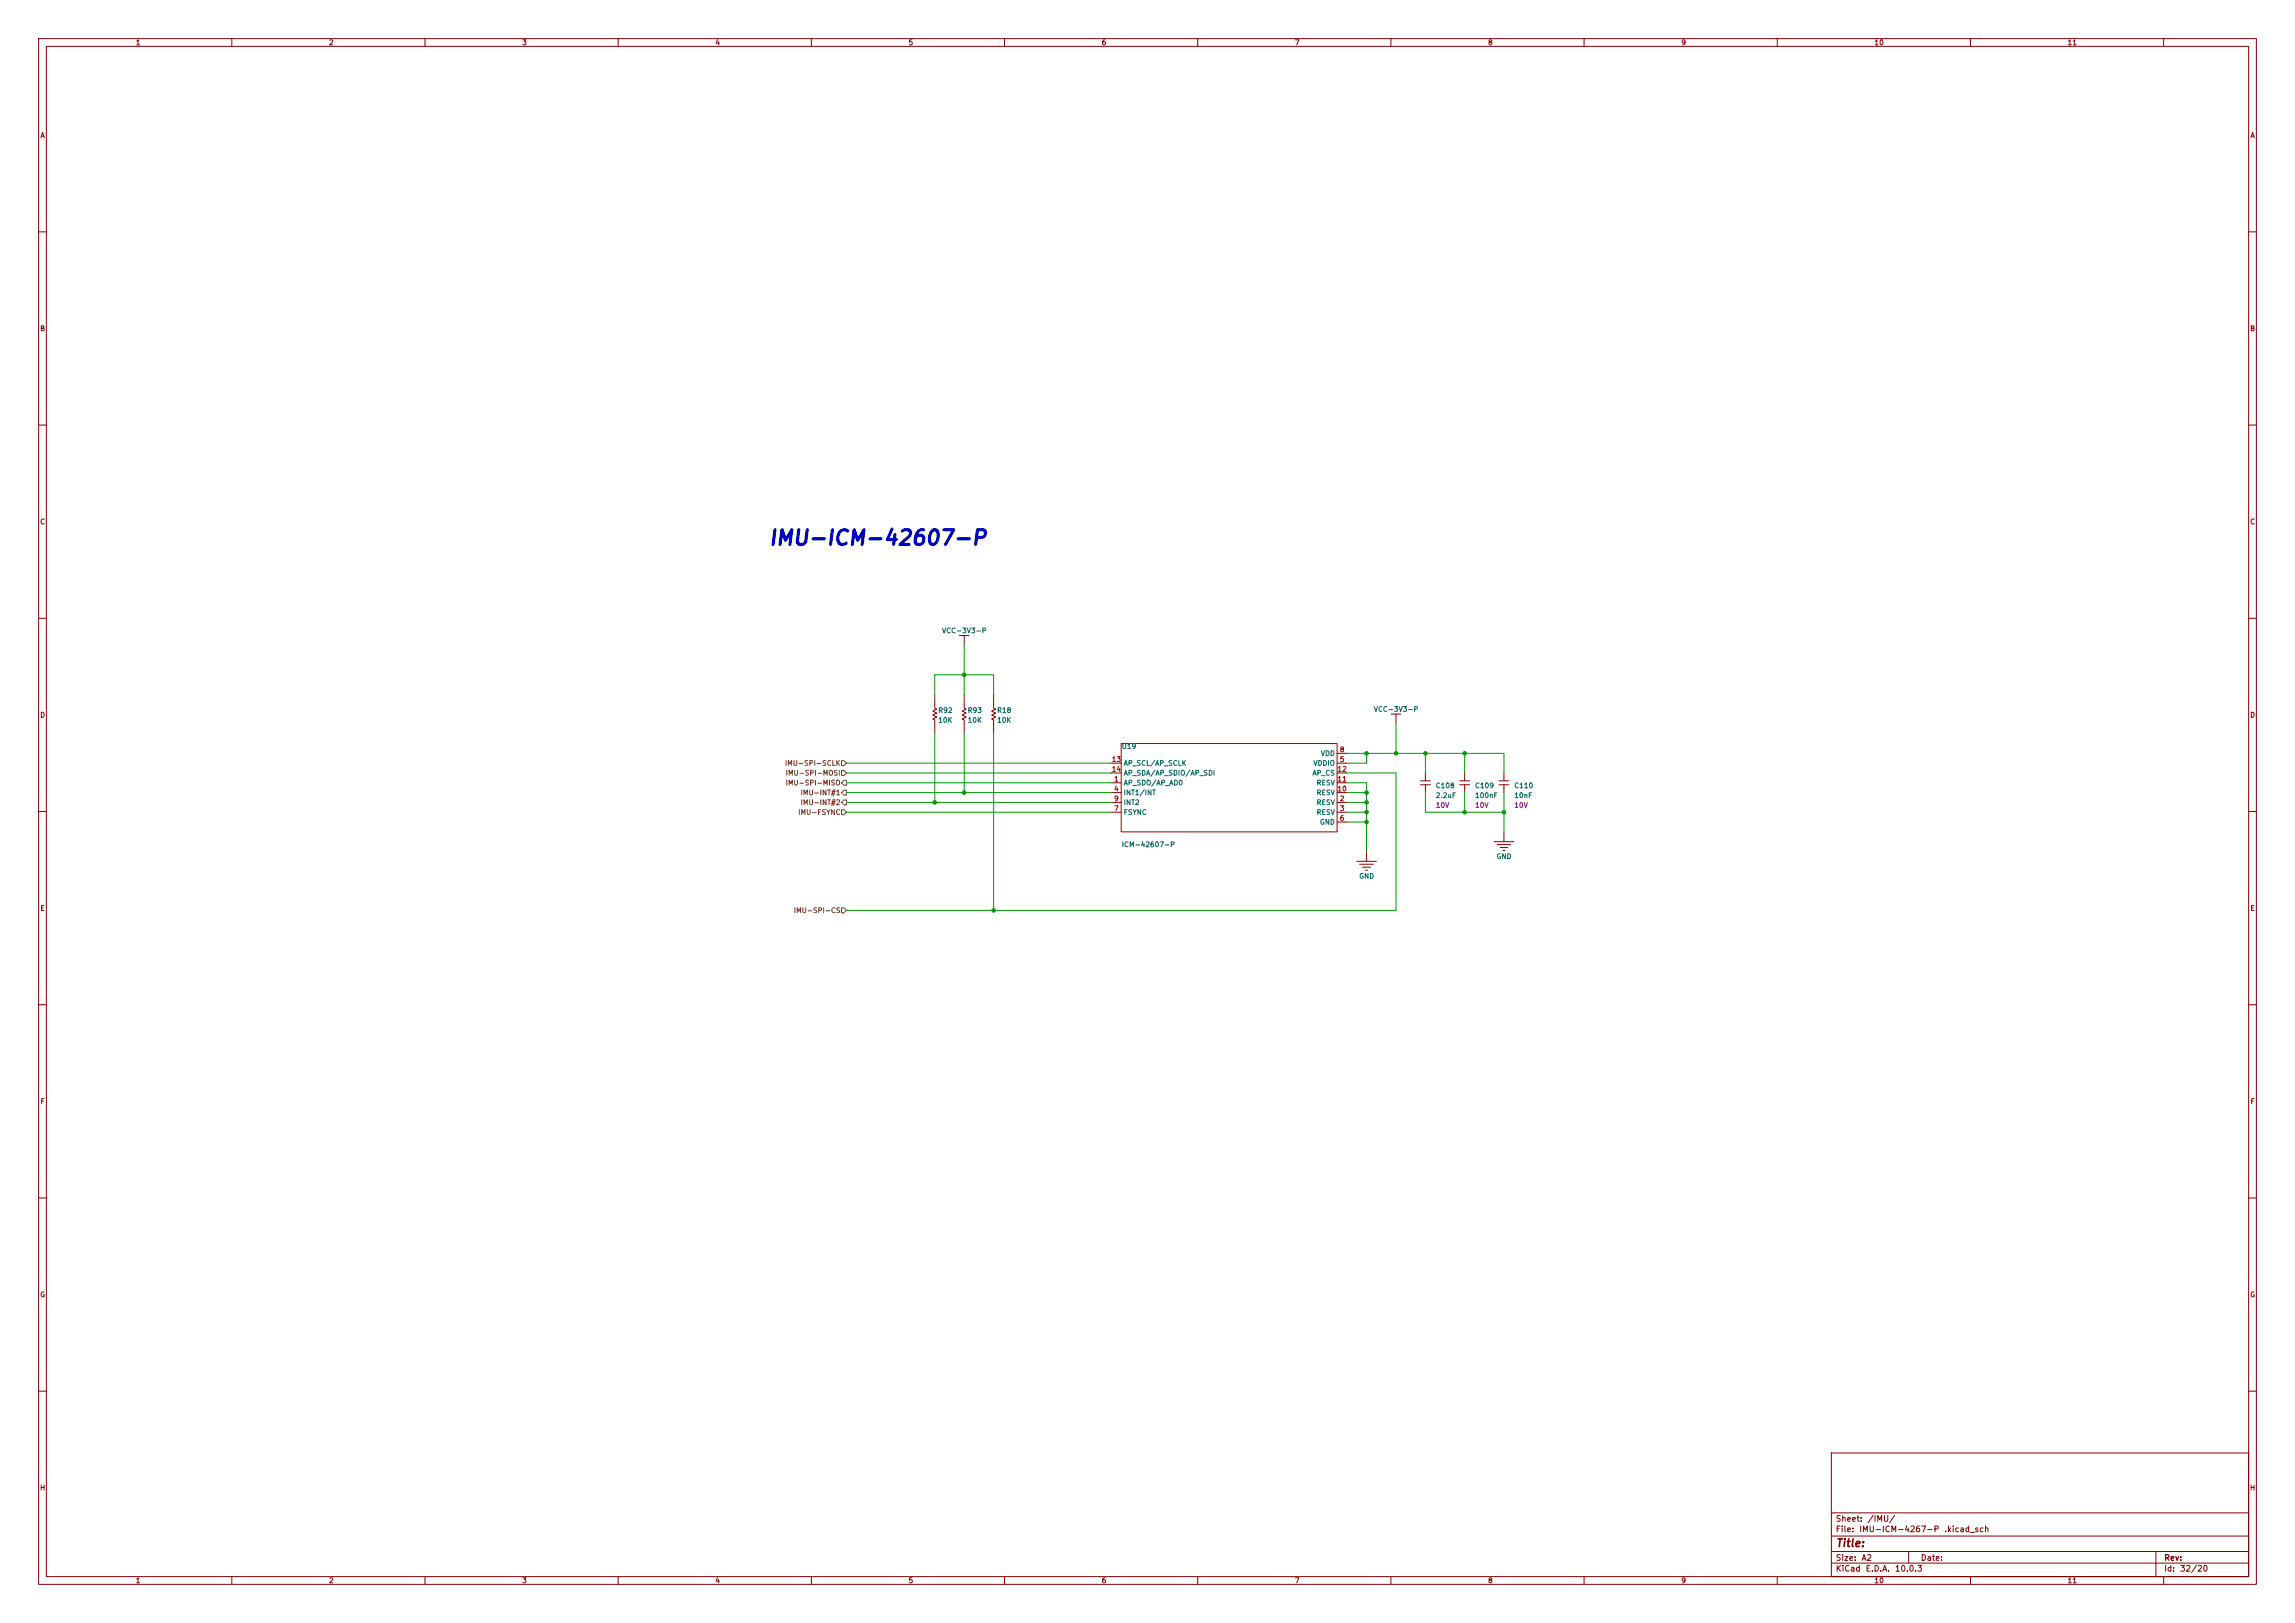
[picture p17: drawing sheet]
(kicad_sch
 (version 20260306)
 (generator "eeschema")
 (generator_version "10.0")
 (paper "A2")
 (lib_symbols
  (symbol "DesignLibrary:IMU_0_ICM-42607-P_DesignLibrary.SchLib" (exclude_from_sim no) (in_bom yes) (on_board yes)
   (in_pos_files yes)
   (duplicate_pin_numbers_are_jumpers no)
   (property "Reference" "" (at 0 0 0) (show_name no) (do_not_autoplace no) (effects (font (size 1.27 1.27))))
   (property "Value" "" (at 0 0 0) (show_name no) (do_not_autoplace no) (effects (font (size 1.27 1.27))))
   (property "Footprint" "" (at 0 0 0) (show_name no) (do_not_autoplace no) (hide yes) (effects (font (size 1.27 1.27))))
   (property "Datasheet" "" (at 0 0 0) (show_name no) (do_not_autoplace no) (hide yes) (effects (font (size 1.27 1.27))))
   (property "Description" "" (at 0 0 0) (show_name no) (do_not_autoplace no) (hide yes) (effects (font (size 1.27 1.27))))
   (symbol "IMU_0_ICM-42607-P_DesignLibrary.SchLib_1_0"
    (rectangle (start -22.86 0) (end 0 -55.88) (stroke (width 0) (type solid) (color 160 0 0 1)) (fill (type none)))
    (pin passive line (at -10.16 2.54 270) (length 2.54) (name "AP_SDO/AP_AD0" (effects (font (size 1.27 1.27)))) (number "1" (effects (font (size 1.27 1.27)))))
    (pin passive line (at -15.24 -58.42 90) (length 2.54) (name "RESV" (effects (font (size 1.27 1.27)))) (number "2" (effects (font (size 1.27 1.27)))))
    (pin passive line (at -17.78 -58.42 90) (length 2.54) (name "RESV" (effects (font (size 1.27 1.27)))) (number "3" (effects (font (size 1.27 1.27)))))
    (pin passive line (at -12.7 2.54 270) (length 2.54) (name "INT1/INT" (effects (font (size 1.27 1.27)))) (number "4" (effects (font (size 1.27 1.27)))))
    (pin passive line (at -5.08 -58.42 90) (length 2.54) (name "VDDIO" (effects (font (size 1.27 1.27)))) (number "5" (effects (font (size 1.27 1.27)))))
    (pin passive line (at -20.32 -58.42 90) (length 2.54) (name "GND" (effects (font (size 1.27 1.27)))) (number "6" (effects (font (size 1.27 1.27)))))
    (pin passive line (at -17.78 2.54 270) (length 2.54) (name "FSYNC" (effects (font (size 1.27 1.27)))) (number "7" (effects (font (size 1.27 1.27)))))
    (pin passive line (at -2.54 -58.42 90) (length 2.54) (name "VDD" (effects (font (size 1.27 1.27)))) (number "8" (effects (font (size 1.27 1.27)))))
    (pin passive line (at -15.24 2.54 270) (length 2.54) (name "INT2" (effects (font (size 1.27 1.27)))) (number "9" (effects (font (size 1.27 1.27)))))
    (pin passive line (at -12.7 -58.42 90) (length 2.54) (name "RESV" (effects (font (size 1.27 1.27)))) (number "10" (effects (font (size 1.27 1.27)))))
    (pin passive line (at -10.16 -58.42 90) (length 2.54) (name "RESV" (effects (font (size 1.27 1.27)))) (number "11" (effects (font (size 1.27 1.27)))))
    (pin passive line (at -7.62 -58.42 90) (length 2.54) (name "AP_CS" (effects (font (size 1.27 1.27)))) (number "12" (effects (font (size 1.27 1.27)))))
    (pin passive line (at -5.08 2.54 270) (length 2.54) (name "AP_SCL/AP_SCLK" (effects (font (size 1.27 1.27)))) (number "13" (effects (font (size 1.27 1.27)))))
    (pin passive line (at -7.62 2.54 270) (length 2.54) (name "AP_SDA/AP_SDIO/AP_SDI" (effects (font (size 1.27 1.27)))) (number "14" (effects (font (size 1.27 1.27))))))
   (embedded_fonts no))
  (symbol "DesignLibrary:IMU_1_Capacitor-1_DesignLibrary.SchLib"
   (pin_numbers (hide yes))
   (pin_names (hide yes)) (exclude_from_sim no) (in_bom yes) (on_board yes)
   (in_pos_files yes)
   (duplicate_pin_numbers_are_jumpers no)
   (property "Reference" "" (at 0 0 0) (show_name no) (do_not_autoplace no) (effects (font (size 1.27 1.27))))
   (property "Value" "" (at 0 0 0) (show_name no) (do_not_autoplace no) (effects (font (size 1.27 1.27))))
   (property "Footprint" "" (at 0 0 0) (show_name no) (do_not_autoplace no) (hide yes) (effects (font (size 1.27 1.27))))
   (property "Datasheet" "" (at 0 0 0) (show_name no) (do_not_autoplace no) (hide yes) (effects (font (size 1.27 1.27))))
   (property "Description" "" (at 0 0 0) (show_name no) (do_not_autoplace no) (hide yes) (effects (font (size 1.27 1.27))))
   (symbol "IMU_1_Capacitor-1_DesignLibrary.SchLib_1_0"
    (polyline (pts (xy -1.27 -2.032) (xy 1.27 -2.032)) (stroke (width 0) (type solid)) (fill (type none)))
    (polyline (pts (xy 0 -1.27) (xy 0 -2.032)) (stroke (width 0) (type solid)) (fill (type none)))
    (polyline (pts (xy 0 -3.81) (xy 0 -3.048)) (stroke (width 0) (type solid)) (fill (type none)))
    (polyline (pts (xy 1.27 -3.048) (xy -1.27 -3.048)) (stroke (width 0) (type solid)) (fill (type none)))
    (pin passive line (at 0 0 270) (length 1.27) (name "1" (effects (font (size 1.27 1.27)))) (number "1" (effects (font (size 1.27 1.27)))))
    (pin passive line (at 0 -5.08 90) (length 1.27) (name "2" (effects (font (size 1.27 1.27)))) (number "2" (effects (font (size 1.27 1.27))))))
   (embedded_fonts no))
  (symbol "DesignLibrary:IMU_3_Resistor-1_DesignLibrary.SchLib"
   (pin_numbers (hide yes))
   (pin_names (hide yes)) (exclude_from_sim no) (in_bom yes) (on_board yes)
   (in_pos_files yes)
   (duplicate_pin_numbers_are_jumpers no)
   (property "Reference" "" (at 0 0 0) (show_name no) (do_not_autoplace no) (effects (font (size 1.27 1.27))))
   (property "Value" "" (at 0 0 0) (show_name no) (do_not_autoplace no) (effects (font (size 1.27 1.27))))
   (property "Footprint" "" (at 0 0 0) (show_name no) (do_not_autoplace no) (hide yes) (effects (font (size 1.27 1.27))))
   (property "Datasheet" "" (at 0 0 0) (show_name no) (do_not_autoplace no) (hide yes) (effects (font (size 1.27 1.27))))
   (property "Description" "" (at 0 0 0) (show_name no) (do_not_autoplace no) (hide yes) (effects (font (size 1.27 1.27))))
   (symbol "IMU_3_Resistor-1_DesignLibrary.SchLib_1_0"
    (polyline (pts (xy 0 -7.62) (xy 0 -6.604) (xy -0.508 -6.35) (xy 0.508 -5.842) (xy -0.508 -5.334) (xy 0.508 -4.826) (xy -0.508 -4.318) (xy 0.508 -3.81) (xy 0 -3.556) (xy 0 -2.54)) (stroke (width 0) (type solid)) (fill (type none)))
    (pin passive line (at 0 0 270) (length 2.54) (name "" (effects (font (size 1.27 1.27)))) (number "1" (effects (font (size 1.27 1.27)))))
    (pin passive line (at 0 -10.16 90) (length 2.54) (name "" (effects (font (size 1.27 1.27)))) (number "2" (effects (font (size 1.27 1.27))))))
   (embedded_fonts no))
  (symbol "IMU_1_Capacitor-1_DesignLibrary.SchLib_1"
   (pin_numbers (hide yes))
   (pin_names (hide yes)) (exclude_from_sim no) (in_bom yes) (on_board yes)
   (in_pos_files yes)
   (duplicate_pin_numbers_are_jumpers no)
   (property "Reference" "" (at 0 0 0) (show_name no) (do_not_autoplace no) (effects (font (size 1.27 1.27))))
   (property "Value" "" (at 0 0 0) (show_name no) (do_not_autoplace no) (effects (font (size 1.27 1.27))))
   (property "Footprint" "" (at 0 0 0) (show_name no) (do_not_autoplace no) (hide yes) (effects (font (size 1.27 1.27))))
   (property "Datasheet" "" (at 0 0 0) (show_name no) (do_not_autoplace no) (hide yes) (effects (font (size 1.27 1.27))))
   (property "Description" "" (at 0 0 0) (show_name no) (do_not_autoplace no) (hide yes) (effects (font (size 1.27 1.27))))
   (symbol "IMU_1_Capacitor-1_DesignLibrary.SchLib_1_1_0"
    (polyline (pts (xy -1.27 -2.032) (xy 1.27 -2.032)) (stroke (width 0) (type solid)) (fill (type none)))
    (polyline (pts (xy 0 -1.27) (xy 0 -2.032)) (stroke (width 0) (type solid)) (fill (type none)))
    (polyline (pts (xy 0 -3.81) (xy 0 -3.048)) (stroke (width 0) (type solid)) (fill (type none)))
    (polyline (pts (xy 1.27 -3.048) (xy -1.27 -3.048)) (stroke (width 0) (type solid)) (fill (type none)))
    (pin passive line (at 0 0 270) (length 1.27) (name "1" (effects (font (size 1.27 1.27)))) (number "1" (effects (font (size 1.27 1.27)))))
    (pin passive line (at 0 -5.08 90) (length 1.27) (name "2" (effects (font (size 1.27 1.27)))) (number "2" (effects (font (size 1.27 1.27))))))
   (embedded_fonts no))
  (symbol "oomwoo-kicad-altium-import:GND_POWER_GROUND"
   (power global) (exclude_from_sim no) (in_bom yes) (on_board yes)
   (in_pos_files yes)
   (duplicate_pin_numbers_are_jumpers no)
   (property "Reference" "#PWR" (at 0 0 0) (show_name no) (do_not_autoplace no) (hide yes) (effects (font (size 1.27 1.27))))
   (property "Value" "GND" (at 0 -6.35 0) (show_name no) (do_not_autoplace no) (effects (font (size 1.27 1.27))))
   (property "Footprint" "" (at 0 0 0) (show_name no) (do_not_autoplace no) (hide yes) (effects (font (size 1.27 1.27))))
   (property "Datasheet" "" (at 0 0 0) (show_name no) (do_not_autoplace no) (hide yes) (effects (font (size 1.27 1.27))))
   (property "Description" "Power symbol creates a global label with name 'GND'" (at 0 0 0) (show_name no) (do_not_autoplace no) (hide yes) (effects (font (size 1.27 1.27))))
   (symbol "GND_POWER_GROUND_0_0"
    (polyline (pts (xy -2.54 -2.54) (xy 2.54 -2.54)) (stroke (width 0.254) (type solid)) (fill (type none)))
    (polyline (pts (xy -1.778 -3.302) (xy 1.778 -3.302)) (stroke (width 0.254) (type solid)) (fill (type none)))
    (polyline (pts (xy -1.016 -4.064) (xy 1.016 -4.064)) (stroke (width 0.254) (type solid)) (fill (type none)))
    (polyline (pts (xy -0.254 -4.826) (xy 0.254 -4.826)) (stroke (width 0.254) (type solid)) (fill (type none)))
    (polyline (pts (xy 0 0) (xy 0 -2.54)) (stroke (width 0.254) (type solid)) (fill (type none)))
    (pin power_in line (at 0 0 0) (length 0) (hide yes) (name "GND" (effects (font (size 1.27 1.27)))) (number "" (effects (font (size 1.27 1.27))))))
   (embedded_fonts no))
  (symbol "oomwoo-kicad-altium-import:VCC-3V3-P_BAR"
   (power global) (exclude_from_sim no) (in_bom yes) (on_board yes)
   (in_pos_files yes)
   (duplicate_pin_numbers_are_jumpers no)
   (property "Reference" "#PWR" (at 0 0 0) (show_name no) (do_not_autoplace no) (hide yes) (effects (font (size 1.27 1.27))))
   (property "Value" "VCC-3V3-P" (at 0 -3.81 0) (show_name no) (do_not_autoplace no) (effects (font (size 1.27 1.27))))
   (property "Footprint" "" (at 0 0 0) (show_name no) (do_not_autoplace no) (hide yes) (effects (font (size 1.27 1.27))))
   (property "Datasheet" "" (at 0 0 0) (show_name no) (do_not_autoplace no) (hide yes) (effects (font (size 1.27 1.27))))
   (property "Description" "Power symbol creates a global label with name 'VCC-3V3-P'" (at 0 0 0) (show_name no) (do_not_autoplace no) (hide yes) (effects (font (size 1.27 1.27))))
   (symbol "VCC-3V3-P_BAR_0_0"
    (polyline (pts (xy -1.27 -2.54) (xy 1.27 -2.54)) (stroke (width 0.254) (type solid)) (fill (type none)))
    (polyline (pts (xy 0 0) (xy 0 -2.54)) (stroke (width 0.254) (type solid)) (fill (type none)))
    (pin power_in line (at 0 0 0) (length 0) (hide yes) (name "VCC-3V3-P" (effects (font (size 1.27 1.27)))) (number "" (effects (font (size 1.27 1.27))))))
   (embedded_fonts no)))
 (text "IMU-ICM-42607-P"
  (exclude_from_sim no)
  (at 198.755 141.605 0)
  (effects (font (size 3.81 3.81) (thickness 0.762)
    (bold yes)
    (italic yes)) (justify left bottom)))
 (junction
  (at 379.095 194.945)
  (diameter 0)
  (color 0 0 0 0))
 (junction
  (at 249.555 205.105)
  (diameter 0)
  (color 0 0 0 0))
 (junction
  (at 353.695 194.945)
  (diameter 0)
  (color 0 0 0 0))
 (junction
  (at 368.935 194.945)
  (diameter 0)
  (color 0 0 0 0))
 (junction
  (at 379.095 210.185)
  (diameter 0)
  (color 0 0 0 0))
 (junction
  (at 353.695 207.645)
  (diameter 0)
  (color 0 0 0 0))
 (junction
  (at 257.175 235.585)
  (diameter 0)
  (color 0 0 0 0))
 (junction
  (at 241.935 207.645)
  (diameter 0)
  (color 0 0 0 0))
 (junction
  (at 361.315 194.945)
  (diameter 0)
  (color 0 0 0 0))
 (junction
  (at 353.695 212.725)
  (diameter 0)
  (color 0 0 0 0))
 (junction
  (at 249.555 174.625)
  (diameter 0)
  (color 0 0 0 0))
 (junction
  (at 389.255 210.185)
  (diameter 0)
  (color 0 0 0 0))
 (junction
  (at 353.695 205.105)
  (diameter 0)
  (color 0 0 0 0))
 (junction
  (at 353.695 210.185)
  (diameter 0)
  (color 0 0 0 0))
 (wire
  (pts (xy 257.175 174.625) (xy 257.175 179.705))
  (stroke (width 0) (type default)))
 (wire
  (pts (xy 348.615 202.565) (xy 353.695 202.565))
  (stroke (width 0) (type default)))
 (wire
  (pts (xy 348.615 212.725) (xy 353.695 212.725))
  (stroke (width 0) (type default)))
 (wire
  (pts (xy 361.315 194.945) (xy 368.935 194.945))
  (stroke (width 0) (type default)))
 (wire
  (pts (xy 241.935 207.645) (xy 219.075 207.645))
  (stroke (width 0) (type default)))
 (wire
  (pts (xy 241.935 174.625) (xy 241.935 179.705))
  (stroke (width 0) (type default)))
 (wire
  (pts (xy 348.615 194.945) (xy 353.695 194.945))
  (stroke (width 0) (type default)))
 (wire
  (pts (xy 348.615 197.485) (xy 353.695 197.485))
  (stroke (width 0) (type default)))
 (wire
  (pts (xy 219.075 200.025) (xy 287.655 200.025))
  (stroke (width 0) (type default)))
 (wire
  (pts (xy 353.695 197.485) (xy 353.695 194.945))
  (stroke (width 0) (type default)))
 (wire
  (pts (xy 368.935 210.185) (xy 379.095 210.185))
  (stroke (width 0) (type default)))
 (wire
  (pts (xy 379.095 210.185) (xy 389.255 210.185))
  (stroke (width 0) (type default)))
 (wire
  (pts (xy 287.655 207.645) (xy 241.935 207.645))
  (stroke (width 0) (type default)))
 (wire
  (pts (xy 257.175 189.865) (xy 257.175 235.585))
  (stroke (width 0) (type default)))
 (wire
  (pts (xy 287.655 210.185) (xy 219.075 210.185))
  (stroke (width 0) (type default)))
 (wire
  (pts (xy 368.935 194.945) (xy 379.095 194.945))
  (stroke (width 0) (type default)))
 (wire
  (pts (xy 361.315 200.025) (xy 361.315 235.585))
  (stroke (width 0) (type default)))
 (wire
  (pts (xy 348.615 210.185) (xy 353.695 210.185))
  (stroke (width 0) (type default)))
 (wire
  (pts (xy 389.255 205.105) (xy 389.255 210.185))
  (stroke (width 0) (type default)))
 (wire
  (pts (xy 353.695 212.725) (xy 353.695 210.185))
  (stroke (width 0) (type default)))
 (wire
  (pts (xy 353.695 194.945) (xy 361.315 194.945))
  (stroke (width 0) (type default)))
 (wire
  (pts (xy 353.695 210.185) (xy 353.695 207.645))
  (stroke (width 0) (type default)))
 (wire
  (pts (xy 353.695 220.345) (xy 353.695 212.725))
  (stroke (width 0) (type default)))
 (wire
  (pts (xy 287.655 205.105) (xy 249.555 205.105))
  (stroke (width 0) (type default)))
 (wire
  (pts (xy 353.695 202.565) (xy 353.695 205.105))
  (stroke (width 0) (type default)))
 (wire
  (pts (xy 348.615 205.105) (xy 353.695 205.105))
  (stroke (width 0) (type default)))
 (wire
  (pts (xy 379.095 194.945) (xy 389.255 194.945))
  (stroke (width 0) (type default)))
 (wire
  (pts (xy 348.615 207.645) (xy 353.695 207.645))
  (stroke (width 0) (type default)))
 (wire
  (pts (xy 241.935 189.865) (xy 241.935 207.645))
  (stroke (width 0) (type default)))
 (wire
  (pts (xy 249.555 189.865) (xy 249.555 205.105))
  (stroke (width 0) (type default)))
 (wire
  (pts (xy 379.095 205.105) (xy 379.095 210.185))
  (stroke (width 0) (type default)))
 (wire
  (pts (xy 249.555 174.625) (xy 241.935 174.625))
  (stroke (width 0) (type default)))
 (wire
  (pts (xy 287.655 202.565) (xy 219.075 202.565))
  (stroke (width 0) (type default)))
 (wire
  (pts (xy 348.615 200.025) (xy 361.315 200.025))
  (stroke (width 0) (type default)))
 (wire
  (pts (xy 361.315 194.945) (xy 361.315 187.325))
  (stroke (width 0) (type default)))
 (wire
  (pts (xy 249.555 174.625) (xy 257.175 174.625))
  (stroke (width 0) (type default)))
 (wire
  (pts (xy 361.315 235.585) (xy 257.175 235.585))
  (stroke (width 0) (type default)))
 (wire
  (pts (xy 368.935 205.105) (xy 368.935 210.185))
  (stroke (width 0) (type default)))
 (wire
  (pts (xy 368.935 200.025) (xy 368.935 194.945))
  (stroke (width 0) (type default)))
 (wire
  (pts (xy 249.555 174.625) (xy 249.555 167.005))
  (stroke (width 0) (type default)))
 (wire
  (pts (xy 389.255 194.945) (xy 389.255 200.025))
  (stroke (width 0) (type default)))
 (wire
  (pts (xy 379.095 200.025) (xy 379.095 194.945))
  (stroke (width 0) (type default)))
 (wire
  (pts (xy 249.555 179.705) (xy 249.555 174.625))
  (stroke (width 0) (type default)))
 (wire
  (pts (xy 389.255 210.185) (xy 389.255 215.265))
  (stroke (width 0) (type default)))
 (wire
  (pts (xy 353.695 207.645) (xy 353.695 205.105))
  (stroke (width 0) (type default)))
 (wire
  (pts (xy 249.555 205.105) (xy 219.075 205.105))
  (stroke (width 0) (type default)))
 (wire
  (pts (xy 287.655 197.485) (xy 219.075 197.485))
  (stroke (width 0) (type default)))
 (wire
  (pts (xy 257.175 235.585) (xy 219.075 235.585))
  (stroke (width 0) (type default)))
 (hierarchical_label "IMU-INT#2"
  (shape output)
  (at 219.075 207.645 180)
  (effects (font (size 1.27 1.27)) (justify right)))
 (hierarchical_label "IMU-FSYNC"
  (shape input)
  (at 219.075 210.185 180)
  (effects (font (size 1.27 1.27)) (justify right)))
 (hierarchical_label "IMU-SPI-CS"
  (shape input)
  (at 219.075 235.585 180)
  (effects (font (size 1.27 1.27)) (justify right)))
 (hierarchical_label "IMU-SPI-MOSI"
  (shape input)
  (at 219.075 200.025 180)
  (effects (font (size 1.27 1.27)) (justify right)))
 (hierarchical_label "IMU-SPI-SCLK"
  (shape input)
  (at 219.075 197.485 180)
  (effects (font (size 1.27 1.27)) (justify right)))
 (hierarchical_label "IMU-SPI-MISO"
  (shape output)
  (at 219.075 202.565 180)
  (effects (font (size 1.27 1.27)) (justify right)))
 (hierarchical_label "IMU-INT#1"
  (shape output)
  (at 219.075 205.105 180)
  (effects (font (size 1.27 1.27)) (justify right)))
 (symbol
  (lib_id "oomwoo-kicad-altium-import:VCC-3V3-P_BAR")
  (at 361.315 187.325 180)
  (unit 1)
  (body_style 1)
  (exclude_from_sim no)
  (in_bom yes)
  (on_board yes)
  (in_pos_files yes)
  (dnp no)
  (property "Reference" "#PWR089" (at 361.315 187.325 0) (hide yes) (show_name no) (do_not_autoplace no) (effects (font (size 1.27 1.27))))
  (property "Value" "VCC-3V3-P" (at 361.315 183.515 0) (show_name no) (do_not_autoplace no) (effects (font (size 1.27 1.27))))
  (property "Footprint" "" (at 361.315 187.325 0) (show_name no) (do_not_autoplace no) (effects (font (size 1.27 1.27))))
  (property "Datasheet" "" (at 361.315 187.325 0) (show_name no) (do_not_autoplace no) (effects (font (size 1.27 1.27))))
  (property "Description" "" (at 361.315 187.325 0) (show_name no) (do_not_autoplace no) (effects (font (size 1.27 1.27))))
  (pin ""))
 (symbol
  (lib_id "DesignLibrary:IMU_3_Resistor-1_DesignLibrary.SchLib")
  (at 249.555 179.705 0)
  (unit 1)
  (body_style 1)
  (exclude_from_sim no)
  (in_bom yes)
  (on_board yes)
  (in_pos_files yes)
  (dnp no)
  (property "Reference" "R93" (at 250.317 184.531 0) (show_name no) (do_not_autoplace no) (effects (font (size 1.27 1.27)) (justify left bottom)))
  (property "Value" "10K" (at 250.317 187.071 0) (show_name no) (do_not_autoplace no) (effects (font (size 1.27 1.27)) (justify left bottom)))
  (property "Footprint" "Resistor_SMD:R_0603_1608Metric" (at 249.555 179.705 0) (hide yes) (show_name no) (do_not_autoplace no) (effects (font (size 1.27 1.27))))
  (property "Datasheet" "" (at 249.555 179.705 0) (hide yes) (show_name no) (do_not_autoplace no) (effects (font (size 1.27 1.27))))
  (property "Description" "" (at 249.555 179.705 0) (hide yes) (show_name no) (do_not_autoplace no) (effects (font (size 1.27 1.27))))
  (property "MANUFACTURINGPARTNUMBER" "*" (at 248.793 179.197 0) (hide yes) (show_name no) (do_not_autoplace no) (effects (font (size 1.27 1.27)) (justify left bottom)))
  (property "MANUFACTURER" "*" (at 248.793 179.197 0) (hide yes) (show_name no) (do_not_autoplace no) (effects (font (size 1.27 1.27)) (justify left bottom)))
  (property "SUPPLIERPARTNUMBER" "*" (at 248.793 179.197 0) (hide yes) (show_name no) (do_not_autoplace no) (effects (font (size 1.27 1.27)) (justify left bottom)))
  (property "SUPPLIER" "*" (at 248.793 179.197 0) (hide yes) (show_name no) (do_not_autoplace no) (effects (font (size 1.27 1.27)) (justify left bottom)))
  (property "VOLTAGERATE" "*" (at 248.793 179.197 0) (hide yes) (show_name no) (do_not_autoplace no) (effects (font (size 1.27 1.27)) (justify left bottom)))
  (pin "1")
  (pin "2"))
 (symbol
  (lib_id "oomwoo-kicad-altium-import:GND_POWER_GROUND")
  (at 389.255 215.265 0)
  (unit 1)
  (body_style 1)
  (exclude_from_sim no)
  (in_bom yes)
  (on_board yes)
  (in_pos_files yes)
  (dnp no)
  (property "Reference" "#PWR0692" (at 389.255 215.265 0) (hide yes) (show_name no) (do_not_autoplace no) (effects (font (size 1.27 1.27))))
  (property "Value" "GND" (at 389.255 221.615 0) (show_name no) (do_not_autoplace no) (effects (font (size 1.27 1.27))))
  (property "Footprint" "" (at 389.255 215.265 0) (show_name no) (do_not_autoplace no) (effects (font (size 1.27 1.27))))
  (property "Datasheet" "" (at 389.255 215.265 0) (show_name no) (do_not_autoplace no) (effects (font (size 1.27 1.27))))
  (property "Description" "" (at 389.255 215.265 0) (show_name no) (do_not_autoplace no) (effects (font (size 1.27 1.27))))
  (pin ""))
 (symbol
  (lib_id "DesignLibrary:IMU_1_Capacitor-1_DesignLibrary.SchLib")
  (at 389.255 205.105 180)
  (unit 1)
  (body_style 1)
  (exclude_from_sim no)
  (in_bom yes)
  (on_board yes)
  (in_pos_files yes)
  (dnp no)
  (property "Reference" "C110" (at 391.795 202.565 0) (show_name no) (do_not_autoplace no) (effects (font (size 1.27 1.27)) (justify right bottom)))
  (property "Value" "10nF" (at 391.795 205.105 0) (show_name no) (do_not_autoplace no) (effects (font (size 1.27 1.27)) (justify right bottom)))
  (property "Footprint" "Capacitor_SMD:C_0603_1608Metric" (at 389.255 205.105 0) (hide yes) (show_name no) (do_not_autoplace no) (effects (font (size 1.27 1.27))))
  (property "Datasheet" "" (at 389.255 205.105 0) (hide yes) (show_name no) (do_not_autoplace no) (effects (font (size 1.27 1.27))))
  (property "Description" "" (at 389.255 205.105 0) (hide yes) (show_name no) (do_not_autoplace no) (effects (font (size 1.27 1.27))))
  (property "MANUFACTURINGPARTNUMBER" "*" (at 387.731 199.517 0) (hide yes) (show_name no) (do_not_autoplace no) (effects (font (size 1.27 1.27)) (justify right bottom)))
  (property "MANUFACTURER" "*" (at 387.731 199.517 0) (hide yes) (show_name no) (do_not_autoplace no) (effects (font (size 1.27 1.27)) (justify right bottom)))
  (property "SUPPLIERPARTNUMBER" "*" (at 387.731 199.517 0) (hide yes) (show_name no) (do_not_autoplace no) (effects (font (size 1.27 1.27)) (justify right bottom)))
  (property "SUPPLIER" "*" (at 387.731 199.517 0) (hide yes) (show_name no) (do_not_autoplace no) (effects (font (size 1.27 1.27)) (justify right bottom)))
  (property "VOLTAGERATE" "10V" (at 391.795 207.645 0) (show_name no) (do_not_autoplace no) (effects (font (size 1.27 1.27)) (justify right bottom)))
  (pin "2")
  (pin "1"))
 (symbol
  (lib_name "IMU_1_Capacitor-1_DesignLibrary.SchLib_1")
  (lib_id "DesignLibrary:IMU_1_Capacitor-1_DesignLibrary.SchLib")
  (at 368.935 205.105 180)
  (unit 1)
  (body_style 1)
  (exclude_from_sim no)
  (in_bom yes)
  (on_board yes)
  (in_pos_files yes)
  (dnp no)
  (property "Reference" "C108" (at 371.475 202.565 0) (show_name no) (do_not_autoplace no) (effects (font (size 1.27 1.27)) (justify right bottom)))
  (property "Value" "2.2uF" (at 371.475 205.105 0) (show_name no) (do_not_autoplace no) (effects (font (size 1.27 1.27)) (justify right bottom)))
  (property "Footprint" "Capacitor_SMD:C_0603_1608Metric" (at 368.935 205.105 0) (hide yes) (show_name no) (do_not_autoplace no) (effects (font (size 1.27 1.27))))
  (property "Datasheet" "" (at 368.935 205.105 0) (hide yes) (show_name no) (do_not_autoplace no) (effects (font (size 1.27 1.27))))
  (property "Description" "" (at 368.935 205.105 0) (hide yes) (show_name no) (do_not_autoplace no) (effects (font (size 1.27 1.27))))
  (property "MANUFACTURINGPARTNUMBER" "*" (at 367.411 199.517 0) (hide yes) (show_name no) (do_not_autoplace no) (effects (font (size 1.27 1.27)) (justify right bottom)))
  (property "MANUFACTURER" "*" (at 367.411 199.517 0) (hide yes) (show_name no) (do_not_autoplace no) (effects (font (size 1.27 1.27)) (justify right bottom)))
  (property "SUPPLIERPARTNUMBER" "*" (at 367.411 199.517 0) (hide yes) (show_name no) (do_not_autoplace no) (effects (font (size 1.27 1.27)) (justify right bottom)))
  (property "SUPPLIER" "*" (at 367.411 199.517 0) (hide yes) (show_name no) (do_not_autoplace no) (effects (font (size 1.27 1.27)) (justify right bottom)))
  (property "VOLTAGERATE" "10V" (at 371.475 207.645 0) (show_name no) (do_not_autoplace no) (effects (font (size 1.27 1.27)) (justify right bottom)))
  (pin "1")
  (pin "2"))
 (symbol
  (lib_id "DesignLibrary:IMU_3_Resistor-1_DesignLibrary.SchLib")
  (at 257.175 179.705 0)
  (unit 1)
  (body_style 1)
  (exclude_from_sim no)
  (in_bom yes)
  (on_board yes)
  (in_pos_files yes)
  (dnp no)
  (property "Reference" "R18" (at 257.937 184.531 0) (show_name no) (do_not_autoplace no) (effects (font (size 1.27 1.27)) (justify left bottom)))
  (property "Value" "10K" (at 257.937 187.071 0) (show_name no) (do_not_autoplace no) (effects (font (size 1.27 1.27)) (justify left bottom)))
  (property "Footprint" "Resistor_SMD:R_0603_1608Metric" (at 257.175 179.705 0) (hide yes) (show_name no) (do_not_autoplace no) (effects (font (size 1.27 1.27))))
  (property "Datasheet" "" (at 257.175 179.705 0) (hide yes) (show_name no) (do_not_autoplace no) (effects (font (size 1.27 1.27))))
  (property "Description" "" (at 257.175 179.705 0) (hide yes) (show_name no) (do_not_autoplace no) (effects (font (size 1.27 1.27))))
  (property "MANUFACTURINGPARTNUMBER" "*" (at 256.413 179.197 0) (hide yes) (show_name no) (do_not_autoplace no) (effects (font (size 1.27 1.27)) (justify left bottom)))
  (property "MANUFACTURER" "*" (at 256.413 179.197 0) (hide yes) (show_name no) (do_not_autoplace no) (effects (font (size 1.27 1.27)) (justify left bottom)))
  (property "SUPPLIERPARTNUMBER" "*" (at 256.413 179.197 0) (hide yes) (show_name no) (do_not_autoplace no) (effects (font (size 1.27 1.27)) (justify left bottom)))
  (property "SUPPLIER" "*" (at 256.413 179.197 0) (hide yes) (show_name no) (do_not_autoplace no) (effects (font (size 1.27 1.27)) (justify left bottom)))
  (property "VOLTAGERATE" "*" (at 256.413 179.197 0) (hide yes) (show_name no) (do_not_autoplace no) (effects (font (size 1.27 1.27)) (justify left bottom)))
  (pin "1")
  (pin "2"))
 (symbol
  (lib_id "oomwoo-kicad-altium-import:GND_POWER_GROUND")
  (at 353.695 220.345 0)
  (unit 1)
  (body_style 1)
  (exclude_from_sim no)
  (in_bom yes)
  (on_board yes)
  (in_pos_files yes)
  (dnp no)
  (property "Reference" "#PWR0690" (at 353.695 220.345 0) (hide yes) (show_name no) (do_not_autoplace no) (effects (font (size 1.27 1.27))))
  (property "Value" "GND" (at 353.695 226.695 0) (show_name no) (do_not_autoplace no) (effects (font (size 1.27 1.27))))
  (property "Footprint" "" (at 353.695 220.345 0) (show_name no) (do_not_autoplace no) (effects (font (size 1.27 1.27))))
  (property "Datasheet" "" (at 353.695 220.345 0) (show_name no) (do_not_autoplace no) (effects (font (size 1.27 1.27))))
  (property "Description" "" (at 353.695 220.345 0) (show_name no) (do_not_autoplace no) (effects (font (size 1.27 1.27))))
  (pin ""))
 (symbol
  (lib_id "DesignLibrary:IMU_0_ICM-42607-P_DesignLibrary.SchLib")
  (at 290.195 192.405 90)
  (unit 1)
  (body_style 1)
  (exclude_from_sim no)
  (in_bom yes)
  (on_board yes)
  (in_pos_files yes)
  (dnp no)
  (property "Reference" "U19" (at 290.195 192.405 90) (show_name no) (do_not_autoplace no) (effects (font (size 1.27 1.27)) (justify right bottom)))
  (property "Value" "ICM-42607-P" (at 290.195 217.805 90) (show_name no) (do_not_autoplace no) (effects (font (size 1.27 1.27)) (justify right bottom)))
  (property "Footprint" "oomwoo_altium:LGA-14_L3.0-W2.5-P0.50-TL_QMI8658A" (at 290.195 192.405 0) (hide yes) (show_name no) (do_not_autoplace no) (effects (font (size 1.27 1.27))))
  (property "Datasheet" "" (at 290.195 192.405 0) (hide yes) (show_name no) (do_not_autoplace no) (effects (font (size 1.27 1.27))))
  (property "Description" "" (at 290.195 192.405 0) (hide yes) (show_name no) (do_not_autoplace no) (effects (font (size 1.27 1.27))))
  (property "MANUFACTURINGPARTNUMBER" "*" (at 288.925 198.755 90) (hide yes) (show_name no) (do_not_autoplace no) (effects (font (size 1.27 1.27)) (justify right bottom)))
  (property "MANUFACTURER" "*" (at 288.925 198.755 90) (hide yes) (show_name no) (do_not_autoplace no) (effects (font (size 1.27 1.27)) (justify right bottom)))
  (property "SUPPLIERPARTNUMBER" "*" (at 288.925 198.755 90) (hide yes) (show_name no) (do_not_autoplace no) (effects (font (size 1.27 1.27)) (justify right bottom)))
  (property "SUPPLIER" "*" (at 288.925 198.755 90) (hide yes) (show_name no) (do_not_autoplace no) (effects (font (size 1.27 1.27)) (justify right bottom)))
  (property "VOLTAGERATE" "*" (at 288.925 198.755 90) (hide yes) (show_name no) (do_not_autoplace no) (effects (font (size 1.27 1.27)) (justify right bottom)))
  (pin "5")
  (pin "9")
  (pin "3")
  (pin "10")
  (pin "4")
  (pin "1")
  (pin "13")
  (pin "11")
  (pin "8")
  (pin "12")
  (pin "7")
  (pin "14")
  (pin "6")
  (pin "2"))
 (symbol
  (lib_id "DesignLibrary:IMU_3_Resistor-1_DesignLibrary.SchLib")
  (at 241.935 179.705 0)
  (unit 1)
  (body_style 1)
  (exclude_from_sim no)
  (in_bom yes)
  (on_board yes)
  (in_pos_files yes)
  (dnp no)
  (property "Reference" "R92" (at 242.697 184.531 0) (show_name no) (do_not_autoplace no) (effects (font (size 1.27 1.27)) (justify left bottom)))
  (property "Value" "10K" (at 242.697 187.071 0) (show_name no) (do_not_autoplace no) (effects (font (size 1.27 1.27)) (justify left bottom)))
  (property "Footprint" "Resistor_SMD:R_0603_1608Metric" (at 241.935 179.705 0) (hide yes) (show_name no) (do_not_autoplace no) (effects (font (size 1.27 1.27))))
  (property "Datasheet" "" (at 241.935 179.705 0) (hide yes) (show_name no) (do_not_autoplace no) (effects (font (size 1.27 1.27))))
  (property "Description" "" (at 241.935 179.705 0) (hide yes) (show_name no) (do_not_autoplace no) (effects (font (size 1.27 1.27))))
  (property "MANUFACTURINGPARTNUMBER" "*" (at 241.173 179.197 0) (hide yes) (show_name no) (do_not_autoplace no) (effects (font (size 1.27 1.27)) (justify left bottom)))
  (property "MANUFACTURER" "*" (at 241.173 179.197 0) (hide yes) (show_name no) (do_not_autoplace no) (effects (font (size 1.27 1.27)) (justify left bottom)))
  (property "SUPPLIERPARTNUMBER" "*" (at 241.173 179.197 0) (hide yes) (show_name no) (do_not_autoplace no) (effects (font (size 1.27 1.27)) (justify left bottom)))
  (property "SUPPLIER" "*" (at 241.173 179.197 0) (hide yes) (show_name no) (do_not_autoplace no) (effects (font (size 1.27 1.27)) (justify left bottom)))
  (property "VOLTAGERATE" "*" (at 241.173 179.197 0) (hide yes) (show_name no) (do_not_autoplace no) (effects (font (size 1.27 1.27)) (justify left bottom)))
  (pin "1")
  (pin "2"))
 (symbol
  (lib_id "DesignLibrary:IMU_1_Capacitor-1_DesignLibrary.SchLib")
  (at 379.095 205.105 180)
  (unit 1)
  (body_style 1)
  (exclude_from_sim no)
  (in_bom yes)
  (on_board yes)
  (in_pos_files yes)
  (dnp no)
  (property "Reference" "C109" (at 381.635 202.565 0) (show_name no) (do_not_autoplace no) (effects (font (size 1.27 1.27)) (justify right bottom)))
  (property "Value" "100nF" (at 381.635 205.105 0) (show_name no) (do_not_autoplace no) (effects (font (size 1.27 1.27)) (justify right bottom)))
  (property "Footprint" "Capacitor_SMD:C_0603_1608Metric" (at 379.095 205.105 0) (hide yes) (show_name no) (do_not_autoplace no) (effects (font (size 1.27 1.27))))
  (property "Datasheet" "" (at 379.095 205.105 0) (hide yes) (show_name no) (do_not_autoplace no) (effects (font (size 1.27 1.27))))
  (property "Description" "" (at 379.095 205.105 0) (hide yes) (show_name no) (do_not_autoplace no) (effects (font (size 1.27 1.27))))
  (property "MANUFACTURINGPARTNUMBER" "*" (at 377.571 199.517 0) (hide yes) (show_name no) (do_not_autoplace no) (effects (font (size 1.27 1.27)) (justify right bottom)))
  (property "MANUFACTURER" "*" (at 377.571 199.517 0) (hide yes) (show_name no) (do_not_autoplace no) (effects (font (size 1.27 1.27)) (justify right bottom)))
  (property "SUPPLIERPARTNUMBER" "*" (at 377.571 199.517 0) (hide yes) (show_name no) (do_not_autoplace no) (effects (font (size 1.27 1.27)) (justify right bottom)))
  (property "SUPPLIER" "*" (at 377.571 199.517 0) (hide yes) (show_name no) (do_not_autoplace no) (effects (font (size 1.27 1.27)) (justify right bottom)))
  (property "VOLTAGERATE" "10V" (at 381.635 207.645 0) (show_name no) (do_not_autoplace no) (effects (font (size 1.27 1.27)) (justify right bottom)))
  (pin "1")
  (pin "2"))
 (symbol
  (lib_id "oomwoo-kicad-altium-import:VCC-3V3-P_BAR")
  (at 249.555 167.005 180)
  (unit 1)
  (body_style 1)
  (exclude_from_sim no)
  (in_bom yes)
  (on_board yes)
  (in_pos_files yes)
  (dnp no)
  (property "Reference" "#PWR088" (at 249.555 167.005 0) (hide yes) (show_name no) (do_not_autoplace no) (effects (font (size 1.27 1.27))))
  (property "Value" "VCC-3V3-P" (at 249.555 163.195 0) (show_name no) (do_not_autoplace no) (effects (font (size 1.27 1.27))))
  (property "Footprint" "" (at 249.555 167.005 0) (show_name no) (do_not_autoplace no) (effects (font (size 1.27 1.27))))
  (property "Datasheet" "" (at 249.555 167.005 0) (show_name no) (do_not_autoplace no) (effects (font (size 1.27 1.27))))
  (property "Description" "" (at 249.555 167.005 0) (show_name no) (do_not_autoplace no) (effects (font (size 1.27 1.27))))
  (pin "")))
